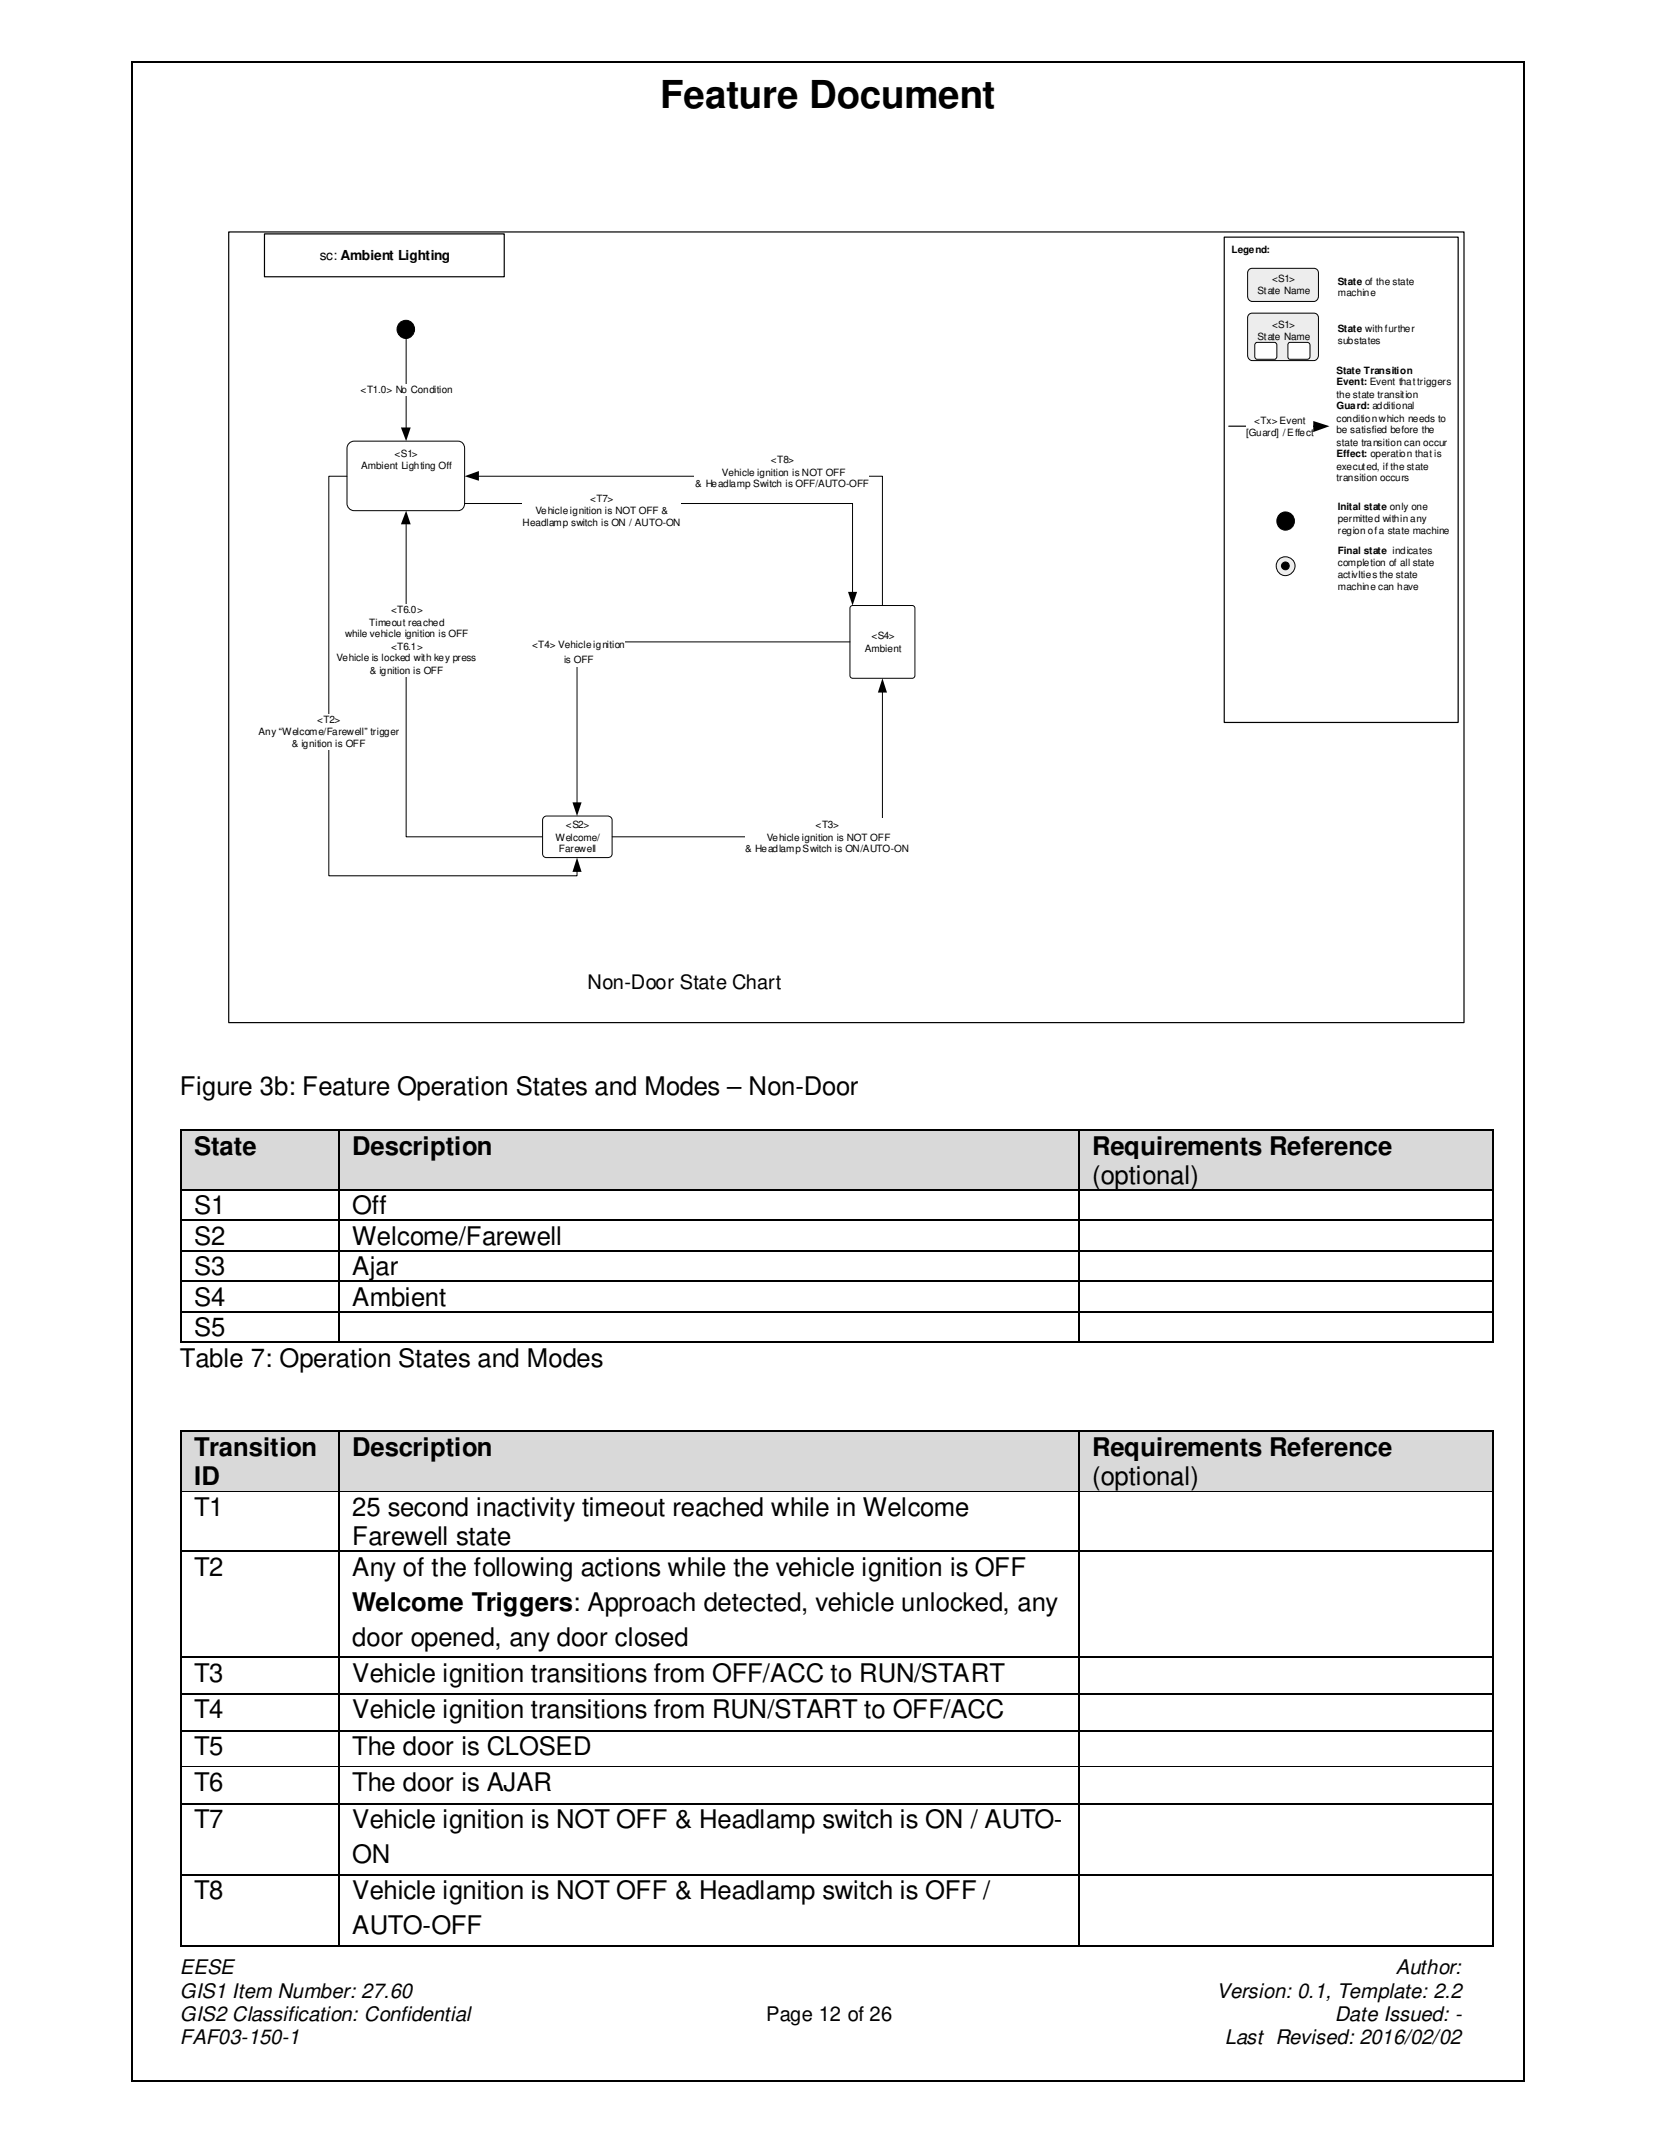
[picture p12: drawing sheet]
<svg xmlns="http://www.w3.org/2000/svg" width="216mm" height="279mm" viewBox="0 0 216 279" stroke-linecap="round" stroke-linejoin="round" font-family="sans-serif">
<defs><g id="words">
<text font-size="5" x="86" y="14.1">Feature Document</text>
<g font-size="3.3">
<text x="23.5" y="142.7">Figure 3b: Feature Operation States and Modes – Non-Door</text>
<text x="25.3" y="150.5">State</text>
<text x="45.9" y="150.5">Description</text>
<text x="142.3" y="150.5">Requirements Reference</text>
<text x="142.3" y="154.3">(optional)</text>
<text x="25.3" y="158.2">S1</text>
<text x="45.9" y="158.2">Off</text>
<text x="25.3" y="162.2">S2</text>
<text x="25.3" y="166.2">S3</text>
<text x="45.9" y="162.2">Welcome/Farewell</text>
<text x="45.9" y="166.2">Ajar</text>
<text x="25.3" y="170.2">S4</text>
<text x="45.9" y="170.2">Ambient</text>
<text x="23.5" y="178.1">Table 7: Operation States and Modes</text>
<text x="25.3" y="174.2">S5</text>
<text x="25.3" y="189.7">Transition</text>
<text x="45.9" y="189.7">Description</text>
<text x="142.3" y="189.7">Requirements Reference</text>
<text x="25.3" y="193.5">ID</text>
<text x="25.3" y="197.5">T1</text>
<text x="45.9" y="197.5">25 second inactivity timeout reached while in Welcome</text>
<text x="142.3" y="193.5">(optional)</text>
<text x="45.9" y="201.3">Farewell state</text>
<text x="25.3" y="205.3">T2</text>
<text x="45.9" y="209.9">Welcome Triggers: Approach detected, vehicle unlocked, any</text>
<text x="45.9" y="205.3">Any of the following actions while the vehicle ignition is OFF</text>
<text x="45.9" y="214.5">door opened, any door closed</text>
<text x="25.3" y="219.2">T3</text>
<text x="45.9" y="219.2">Vehicle ignition transitions from OFF/ACC to RUN/START</text>
<text x="25.3" y="223.9">T4</text>
<text x="45.9" y="223.9">Vehicle ignition transitions from RUN/START to OFF/ACC</text>
<text x="25.3" y="228.8">T5</text>
<text x="25.3" y="233.4">T6</text>
<text x="45.9" y="228.8">The door is CLOSED</text>
<text x="45.9" y="233.4">The door is AJAR</text>
<text x="25.3" y="238.2">T7</text>
<text x="45.9" y="238.2">Vehicle ignition is NOT OFF &amp; Headlamp switch is ON / AUTO-</text>
<text x="45.9" y="242.7">ON</text>
<text x="25.3" y="247.5">T8</text>
<text x="45.9" y="247.5">Vehicle ignition is NOT OFF &amp; Headlamp switch is OFF /</text>
<text x="45.9" y="252.1">AUTO-OFF</text>
</g>
<g font-size="2.6">
<text x="76.5" y="128.9">Non-Door State Chart</text>
<text x="23.5" y="257.2">EESE</text>
<text x="181.9" y="257.2">Author:</text>
<text x="23.5" y="260.3">GIS1 Item Number: 27.60</text>
<text x="23.5" y="263.3">GIS2 Classification: Confidential</text>
<text x="99.8" y="263.3">Page 12 of 26</text>
<text x="158.5" y="260.3">Version: 0.1, Template: 2.2</text>
<text x="173.9" y="263.3">Date Issued: -</text>
<text x="23.5" y="266.4">FAF03-150-1</text>
<text x="159.6" y="266.4">Last Revised: 2016/02/02</text>
</g>
<text font-size="1.8" x="41.7" y="33.9">sc: Ambient Lighting</text>
<g font-size="1.3">
<text x="160.4" y="33">Legend:</text>
<text x="163.8" y="38.4">State Name</text>
<text x="165.8" y="36.7">&lt;S1&gt;</text>
<text x="174.3" y="37.1">State of the state</text>
<text x="174.3" y="38.6">machine</text>
<text x="163.8" y="44.3">State Name</text>
<text x="165.8" y="42.8">&lt;S1&gt;</text>
<text x="174.3" y="43.3">State with further</text>
<text x="174.3" y="44.8">substates</text>
<text x="47" y="51.2">&lt;T1.0&gt; No Condition</text>
<text x="174.2" y="48.7">State Transition</text>
<text x="174.2" y="50.2">Event: Event that triggers</text>
<text x="174.2" y="51.8">the state transition</text>
<text x="174.2" y="53.3">Guard: additional</text>
<text x="51.4" y="59.6">&lt;S1&gt;</text>
<text x="162.4" y="56.8">[Guard] / Effect</text>
<text x="163.4" y="55.2">&lt;Tx&gt; Event</text>
<text x="174.2" y="54.9">condition which needs to</text>
<text x="174.2" y="56.5">be satisfied before the</text>
<text x="174.2" y="58.1">state transition can occur</text>
<text x="174.2" y="59.6">Effect: operation that is</text>
<text x="47.1" y="61.1">Ambient Lighting Off</text>
<text x="76.9" y="65.4">&lt;T7&gt;</text>
<text x="90.6" y="63.5">&amp; Headlamp Switch is OFF/AUTO-OFF</text>
<text x="94.1" y="62">Vehicle ignition is NOT OFF</text>
<text x="100.4" y="60.4">&lt;T8&gt;</text>
<text x="174.2" y="61.2">executed, if the state</text>
<text x="174.2" y="62.7">transition occurs</text>
<text x="68.1" y="68.5">Headlamp switch is ON / AUTO-ON</text>
<text x="69.8" y="67">Vehicle ignition is NOT OFF &amp;</text>
<text x="174.3" y="66.5">Inital state only one</text>
<text x="174.3" y="68.1">permitted within any</text>
<text x="174.3" y="69.6">region of a state machine</text>
<text x="174.3" y="72.1">Final state indicates</text>
<text x="174.3" y="73.7">completion of all state</text>
<text x="174.3" y="75.3">activIties the state</text>
<text x="174.3" y="76.9">machine can have</text>
<text x="45" y="83.1">while vehicle ignition is OFF</text>
<text x="48.1" y="81.5">Timeout reached</text>
<text x="51" y="79.9">&lt;T6.0&gt;</text>
<text x="113.5" y="83.3">&lt;S4&gt;</text>
<text x="43.9" y="86.2">Vehicle is locked with key press</text>
<text x="48.2" y="87.8">&amp; ignition is OFF</text>
<text x="51" y="84.7">&lt;T6.1&gt;</text>
<text x="69.3" y="84.5">&lt;T4&gt; Vehicle ignition</text>
<text x="73.5" y="86.4">is OFF</text>
<text x="112.7" y="84.9">Ambient</text>
<text x="33.7" y="95.8">Any “Welcome/Farewell” trigger</text>
<text x="41.3" y="94.2">&lt;T2&gt;</text>
<text x="38" y="97.4">&amp; ignition is OFF</text>
<text x="73.7" y="107.9">&lt;S2&gt;</text>
<text x="106.3" y="107.9">&lt;T3&gt;</text>
<text x="72.4" y="109.6">Welcome/</text>
<text x="72.8" y="111.1">Farewell</text>
<text x="97.1" y="111.1">&amp; Headlamp Switch is ON/AUTO-ON</text>
<text x="99.9" y="109.6">Vehicle ignition is NOT OFF</text>
</g>
</g></defs>
<path d="M29.8 30.2h161v103.1h-161z" fill="none" stroke="#000" stroke-width=".16"/>
<path d="M159.5 30.9h30.5v63.2h-30.5z" fill-rule="evenodd" fill="#fff"/>
<path d="M159.5 30.9h30.5v63.2h-30.5z" fill="none" stroke="#000" stroke-width=".16"/>
<path d="M34.5 30.5h31.2v5.6h-31.2z" fill-rule="evenodd" fill="#fff"/>
<path d="M34.5 30.5h31.2v5.6h-31.2z" fill="none" stroke="#000" stroke-width=".16"/>
<path d="M45.5 57.8l.3-.2 .3-.1h13.6a.87 .87 0 0 1 .8 .9v7.2a.87 .87 0 0 1-.8 .9h-13.6a.94 .94 0 0 1-.9-.9v-7.2l.1-.3zM52.9 68.2v40.9h17.8" fill="none" stroke="#000" stroke-width=".13"/>
<path d="M52.9 66.5l.6 1.8h-1.3z" fill="#000"/>
<path d="M43.7 78.7h18.4v9.4h-18.4z" fill-rule="evenodd" fill="#fff"/>
<path d="M162.7 35.1l.5-.1h8a.58 .58 0 0 1 .6 .6v3a.65 .65 0 0 1-.6 .7h-8a.65 .65 0 0 1-.6-.7v-3z" fill-rule="evenodd" fill="#e8eef7"/>
<path d="M162.7 35.1l.5-.1h8a.58 .58 0 0 1 .6 .6v3a.65 .65 0 0 1-.6 .7h-8a.65 .65 0 0 1-.6-.7v-3zM45.2 62.1h-2.4v52h32.4v-.6" fill="none" stroke="#000" stroke-width=".13"/>
<path d="M75.2 111.8l.6 1.8h-1.2z" fill="#000"/>
<path d="M33.6 93h18.2v4.7h-18.2z" fill-rule="evenodd" fill="#fff"/>
<path d="M160.1 55.5h11.2" fill="none" stroke="#000" stroke-width=".16"/>
<path d="M171.1 54.9l2.1 .6-2.1 .8z" fill="#000"/>
<path d="M162.3 54h8.7v3.2h-8.7z" fill-rule="evenodd" fill="#fff"/>
<path d="M162.7 41l.5-.2h8a.58 .58 0 0 1 .6 .6v4.9a.65 .65 0 0 1-.6 .7h-8a.65 .65 0 0 1-.6-.7v-4.9z" fill-rule="evenodd" fill="#e8eef7"/>
<path d="M162.7 41l.5-.2h8a.58 .58 0 0 1 .6 .6v4.9a.65 .65 0 0 1-.6 .7h-8a.65 .65 0 0 1-.6-.7v-4.9z" fill="none" stroke="#000" stroke-width=".13"/>
<circle cx="167.5" cy="73.8" r="1.21" fill="#e8eef7"/>
<g fill="none" stroke="#000" stroke-width=".13">
<path d="M110.7 83.7h-35.5v21M70.8 106.6l.4-.3h8l.3 .1 .2 .2 .1 .2v4.5l-.1 .2-.2 .2-.3 .1-8.2-.1-.2-.2-.1-.2v-4.5z"/>
<circle cx="167.5" cy="73.7" r=".51"/>
<circle cx="167.5" cy="73.8" r="1.21"/>
<circle cx="167.5" cy="67.9" r="1.16"/>
</g>
<g fill="#000">
<path d="M74.6 104.6h1.2l-.6 1.7z"/>
<circle cx="167.5" cy="73.7" r=".51"/>
<circle cx="167.5" cy="67.9" r="1.16"/>
</g>
<path d="M69.3 83.2h12.1v3.7h-12.1z" fill-rule="evenodd" fill="#fff"/>
<path d="M115 90.1v19h-35.2" fill="none" stroke="#000" stroke-width=".13"/>
<path d="M115 88.4l.6 1.9h-1.2z" fill="#000"/>
<g fill="#fff">
<path d="M97 106.7h21.4v4.7h-21.4z" fill-rule="evenodd"/>
<path d="M163.6 44.7h2.6l.2 .3-.1 1.6-.2 .2h-2.5l-.1-.3v-1.5z" fill-rule="evenodd"/>
</g>
<path d="M163.6 44.7h2.6l.2 .3-.1 1.6-.2 .2h-2.5l-.1-.3v-1.5z" fill="none" stroke="#000" stroke-width=".13"/>
<path d="M167.9 44.7h2.6l.2 .3-.1 1.6-.3 .2h-2.4l-.1-.3v-1.5z" fill-rule="evenodd" fill="#fff"/>
<g fill="none" stroke="#000" stroke-width=".13">
<path d="M52.9 44.1v11.7M167.9 44.7h2.6l.2 .3-.1 1.6-.3 .2h-2.4l-.1-.3v-1.5zM110.8 79.1l.3-.2h7.8l.3 .2v9l-.2 .2-7.9 .1-.3-.2z"/>
<circle cx="52.9" cy="42.9" r="1.17"/>
</g>
<g fill="#000">
<path d="M52.2 55.7h1.3l-.6 1.8z"/>
<circle cx="52.9" cy="42.9" r="1.17"/>
</g>
<path d="M46.9 50h12v1.6h-12z" fill-rule="evenodd" fill="#fff"/>
<path d="M62.2 62.1h52.8v16.8" fill="none" stroke="#000" stroke-width=".13"/>
<path d="M60.5 62.1l1.9-.7v1.3z" fill="#000"/>
<path d="M90.5 59.2h22.7v4.6h-22.7z" fill-rule="evenodd" fill="#fff"/>
<path d="M60.5 65.6h50.6v11.7" fill="none" stroke="#000" stroke-width=".13"/>
<path d="M110.5 77.1h1.2l-.6 1.8z" fill="#000"/>
<path d="M68 64.2h20.6v4.6h-20.6z" fill-rule="evenodd" fill="#fff"/>
<g fill="#d9d9d9">
<path d="M23.6 147.3h20.4v7.6h-20.4z"/>
<path d="M25.3 147.3h17v3.8h-17z"/>
<path d="M44.2 147.3h96.2v7.6h-96.2z"/>
<path d="M45.9 147.3h92.8v3.8h-92.8z"/>
<path d="M140.5 147.3h53.9v7.6h-53.9z"/>
<path d="M142.3 147.3h50.5v3.8h-50.5z"/>
<path d="M142.3 151.1h50.5v3.8h-50.5z"/>
</g>
<g fill="#000">
<path d="M23.5 147.2h.1v.1h-.1zM23.5 154.9h.1v.2h-.1zM23.5 158.9h.1v.2h-.1zM44.1 147.2h.2v.1h-.2zM44.1 154.9h.2v.2h-.2zM44.1 158.9h.2v.2h-.2zM140.5 147.2h.1v.1h-.1zM140.5 154.9h.1v.2h-.1zM140.5 158.9h.1v.2h-.1zM194.5 147.2h.1v.1h-.1zM194.5 154.9h.1v.2h-.1zM194.5 158.9h.1v.2h-.1z"/>
<path d="M23.5 162.9h.1v.2h-.1zM23.5 166.9h.1v.1h-.1zM23.5 170.9h.1v.1h-.1zM23.5 174.8h.1v.2h-.1zM44.1 162.9h.2v.2h-.2zM44.1 166.9h.2v.1h-.2zM44.1 170.9h.2v.1h-.2zM44.1 174.8h.2v.2h-.2zM140.5 162.9h.1v.2h-.1zM140.5 166.9h.1v.1h-.1zM140.5 170.9h.1v.1h-.1zM140.5 174.8h.1v.2h-.1z"/>
<path d="M194.5 162.9h.1v.2h-.1zM194.5 166.9h.1v.1h-.1zM194.5 170.9h.1v.1h-.1zM194.5 174.8h.1v.2h-.1z"/>
</g>
<g fill="none" stroke="#000" stroke-width=".17">
<path d="M23.5 147.3v7.6M23.5 155.1v3.8M23.5 159.1v3.8M23.6 147.2h20.5M23.6 155h20.5M23.6 159h20.5M44.2 147.3v7.6M44.2 155.1v3.8M44.2 159.1v3.8M44.3 147.2h96.2M44.3 155h96.2M44.3 159h96.2"/>
<path d="M140.5 147.3v7.6M140.5 155.1v3.8M140.5 159.1v3.8M140.6 147.2h53.9M140.6 155h53.9M140.6 159h53.9M194.6 147.3v7.6M194.6 155.1v3.8M194.6 159.1v3.8M23.5 163.1v3.8M23.5 167v3.9M23.5 171v3.8"/>
<path d="M23.6 163h20.5M23.6 167h20.5M23.6 170.9h20.5M23.6 174.9h20.5M44.2 163.1v3.8M44.2 167v3.9M44.2 171v3.8M44.3 163h96.2M44.3 167h96.2M44.3 170.9h96.2M44.3 174.9h96.2M140.5 163.1v3.8"/>
<path d="M140.5 167v3.9M140.5 171v3.8M140.6 163h53.9M140.6 167h53.9M140.6 170.9h53.9M140.6 174.9h53.9M194.6 163.1v3.8M194.6 167v3.9M194.6 171v3.8"/>
</g>
<g fill="#d9d9d9">
<path d="M23.6 186.6h20.4v7.7h-20.4z"/>
<path d="M25.3 186.6h17v3.8h-17z"/>
<path d="M25.3 190.4h17v3.9h-17z"/>
<path d="M44.2 186.6h96.2v7.7h-96.2z"/>
<path d="M45.9 186.6h92.8v3.8h-92.8z"/>
<path d="M140.5 186.6h53.9v7.7h-53.9z"/>
<path d="M142.3 186.6h50.5v3.8h-50.5z"/>
<path d="M142.3 190.4h50.5v3.9h-50.5z"/>
</g>
<g fill="#000">
<path d="M17.1 8h.2v.1h-.2zM198.5 8h.1v.1h-.1zM23.5 186.4h.1v.2h-.1zM23.5 194.3h.1v.1h-.1zM44.1 186.4h.2v.2h-.2zM44.1 194.3h.2v.1h-.2zM140.5 186.4h.1v.2h-.1zM140.5 194.3h.1v.1h-.1zM194.5 186.4h.1v.2h-.1zM194.5 194.3h.1v.1h-.1zM23.5 202.1h.1v.2h-.1zM23.5 215.9h.1v.2h-.1z"/>
<path d="M44.1 202.1h.2v.2h-.2zM44.1 215.9h.2v.2h-.2zM140.5 202.1h.1v.2h-.1zM140.5 215.9h.1v.2h-.1zM194.5 202.1h.1v.2h-.1zM194.5 215.9h.1v.2h-.1zM23.5 220.7h.1v.2h-.1zM23.5 225.5h.1v.1h-.1zM23.5 230.2h.1v.1h-.1zM23.5 235h.1v.1h-.1zM44.1 220.7h.2v.2h-.2zM44.1 225.5h.2v.1h-.2z"/>
<path d="M44.1 230.2h.2v.1h-.2zM44.1 235h.2v.1h-.2zM140.5 220.7h.1v.2h-.1zM140.5 225.5h.1v.1h-.1zM140.5 230.2h.1v.1h-.1zM140.5 235h.1v.1h-.1zM194.5 220.7h.1v.2h-.1zM194.5 225.5h.1v.1h-.1zM194.5 230.2h.1v.1h-.1zM194.5 235h.1v.1h-.1zM23.5 244.3h.1v.1h-.1zM23.5 253.6h.1v.1h-.1z"/>
<path d="M44.1 244.3h.2v.1h-.2zM44.1 253.6h.2v.1h-.2zM140.5 244.3h.1v.1h-.1zM140.5 253.6h.1v.1h-.1zM194.5 244.3h.1v.1h-.1zM194.5 253.6h.1v.1h-.1zM17.1 271.1h.2v.2h-.2zM198.5 271.1h.1v.2h-.1z"/>
</g>
<g fill="none" stroke="#000" stroke-width=".17">
<path d="M17.2 8.1v263M17.3 8h181.2M198.5 8.1v263M23.5 186.6v7.7M23.5 194.4v7.7M23.6 186.5h20.5M44.2 186.6v7.7M44.2 194.4v7.7M44.3 186.5h96.2M140.5 186.6v7.7M140.5 194.4v7.7M140.6 186.5h53.9"/>
<path d="M194.6 186.6v7.7M194.6 194.4v7.7M23.5 202.3v13.6M23.5 216.1v4.6M23.6 202.2h20.5M23.6 216h20.5M44.2 202.3v13.6M44.2 216.1v4.6M44.3 202.2h96.2M44.3 216h96.2M140.5 202.3v13.6M140.5 216.1v4.6"/>
<path d="M140.6 202.2h53.9M140.6 216h53.9M194.6 202.3v13.6M194.6 216.1v4.6M23.5 220.9v4.6M23.5 225.6v4.6M23.5 230.3v4.7M23.5 235.1v9.2M23.6 220.8h20.5M23.6 225.6h20.5M23.6 235h20.5M44.2 220.9v4.6"/>
<path d="M44.2 225.6v4.6M44.2 230.3v4.7M44.2 235.1v9.2M44.3 220.8h96.2M44.3 225.6h96.2M44.3 235h96.2M140.5 220.9v4.6M140.5 225.6v4.6M140.5 230.3v4.7M140.5 235.1v9.2M140.6 220.8h53.9M140.6 225.6h53.9"/>
<path d="M140.6 235h53.9M194.6 220.9v4.6M194.6 225.6v4.6M194.6 230.3v4.7M194.6 235.1v9.2M23.5 244.4v9.2M23.6 244.3h20.5M23.6 253.7h20.5M44.2 244.4v9.2M44.3 244.3h96.2M44.3 253.7h96.2M140.5 244.4v9.2"/>
<path d="M140.6 244.3h53.9M140.6 253.7h53.9M194.6 244.4v9.2M17.3 271.2h181.2"/>
</g>
<path d="M23.6 194.4h20.5M44.3 194.4h96.2M140.6 194.4h53.9M23.6 230.3h20.5M44.3 230.3h96.2M140.6 230.3h53.9" fill="none" stroke="#000" stroke-width=".13"/>
<use href="#words"/>
</svg>
